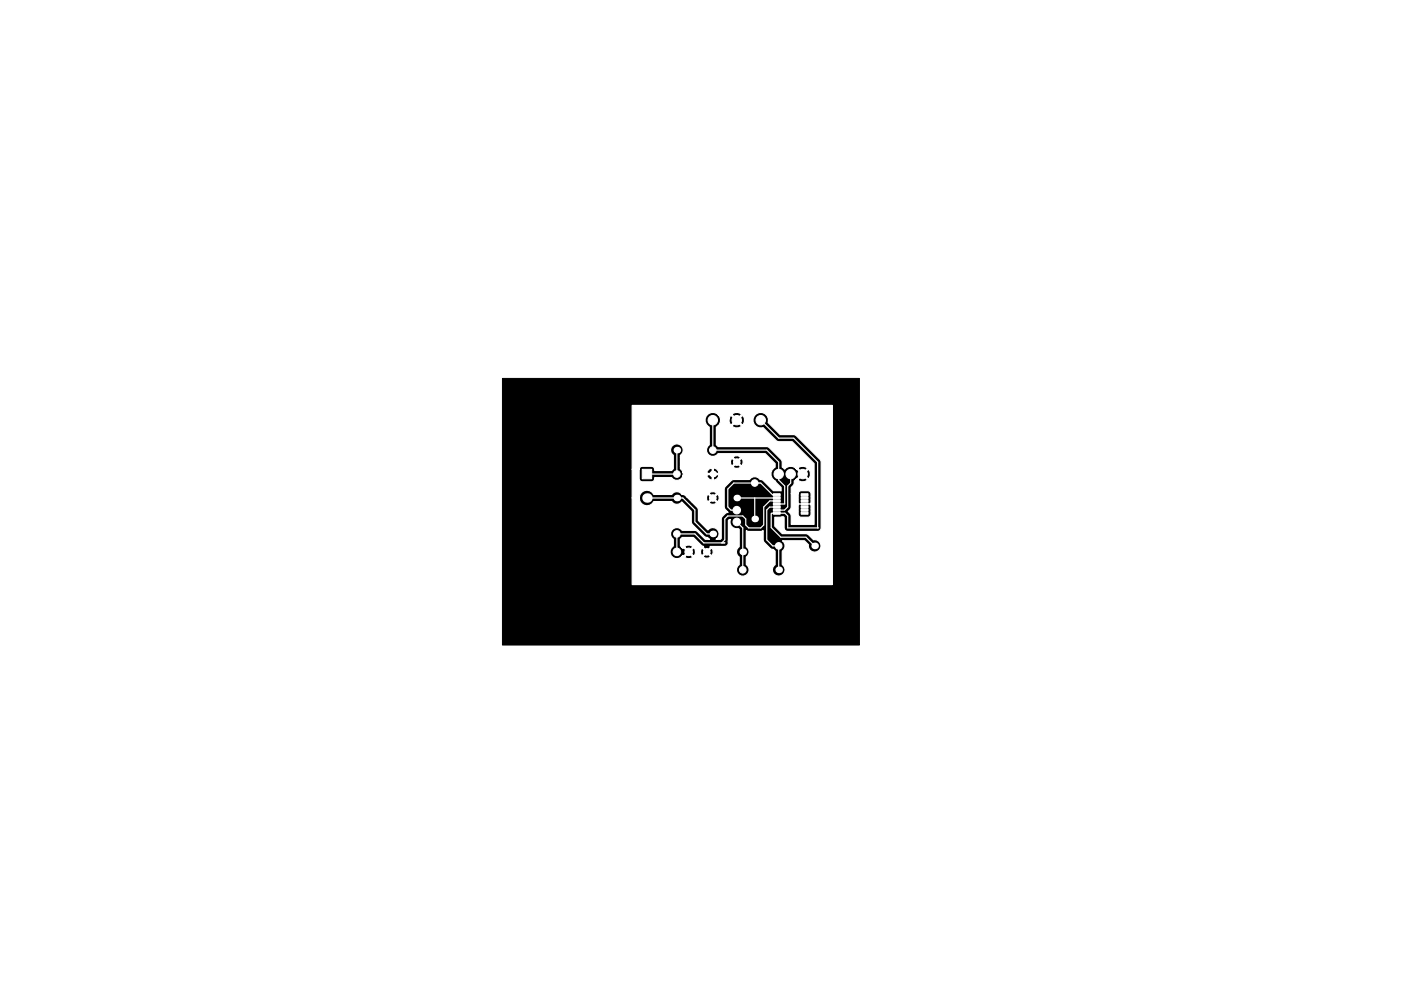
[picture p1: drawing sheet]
<svg xmlns="http://www.w3.org/2000/svg" width="297mm" height="210mm" viewBox="0 0 297 210" stroke-linecap="round" stroke-linejoin="round" font-family="sans-serif">
<path d="M106.5 80.3h75.7v56.6h-75.7z" fill="#000" stroke="#000" stroke-width=".21"/>
<g fill="#fff" stroke="#fff" stroke-width=".21">
<path d="M136.2 99.6h2v2h-2z"/>
<circle cx="143.5" cy="117.1" r=".8"/>
<circle cx="146" cy="117.1" r=".8"/>
<circle cx="156.2" cy="110.7" r=".8"/>
<circle cx="156.2" cy="108.2" r=".8"/>
</g>
<circle cx="137.2" cy="105.7" r="1" fill="#fff"/>
<circle cx="151.1" cy="95.5" r=".7" fill="#fff" stroke="#fff" stroke-width=".21"/>
<circle cx="143.5" cy="95.5" r=".7" fill="#fff"/>
<circle cx="143.5" cy="100.6" r=".7" fill="#fff" stroke="#fff" stroke-width=".21"/>
<circle cx="151.1" cy="100.6" r=".7" fill="#fff"/>
<circle cx="151.1" cy="105.7" r=".7" fill="#fff" stroke="#fff" stroke-width=".21"/>
<circle cx="151.1" cy="113.3" r=".7" fill="#fff"/>
<circle cx="143.5" cy="113.3" r=".7" fill="#fff" stroke="#fff" stroke-width=".21"/>
<circle cx="143.5" cy="105.7" r=".7" fill="#fff"/>
<circle cx="156.2" cy="98" r=".7" fill="#fff" stroke="#fff" stroke-width=".21"/>
<circle cx="156.2" cy="105.7" r=".7" fill="#fff"/>
<circle cx="160" cy="102.5" r=".7" fill="#fff" stroke="#fff" stroke-width=".21"/>
<circle cx="160" cy="110.1" r=".7" fill="#fff"/>
<circle cx="149.9" cy="117.1" r=".7" fill="#fff" stroke="#fff" stroke-width=".21"/>
<circle cx="157.5" cy="117.1" r=".7" fill="#fff"/>
<circle cx="157.5" cy="120.9" r=".7" fill="#fff" stroke="#fff" stroke-width=".21"/>
<circle cx="165.1" cy="120.9" r=".7" fill="#fff"/>
<circle cx="165.1" cy="115.8" r=".7" fill="#fff" stroke="#fff" stroke-width=".21"/>
<circle cx="172.7" cy="115.8" r=".7" fill="#fff"/>
<g fill="#fff" stroke="#fff" stroke-width=".21">
<path d="M164 104.8h1.4v.4h-1.4z"/>
<path d="M164 105.4h1.4v.5h-1.4z"/>
<path d="M164 106.1h1.4v.4h-1.4z"/>
<path d="M164 106.7h1.4v.5h-1.4z"/>
<path d="M164 107.4h1.4v.4h-1.4z"/>
<path d="M164 108h1.4v.5h-1.4z"/>
<path d="M164 108.7h1.4v.4h-1.4z"/>
<path d="M169.9 108.7h1.4v.4h-1.4z"/>
<path d="M169.9 108h1.4v.5h-1.4z"/>
<path d="M169.9 107.4h1.4v.4h-1.4z"/>
<path d="M169.9 106.7h1.4v.5h-1.4z"/>
<path d="M169.9 106.1h1.4v.4h-1.4z"/>
<path d="M169.9 105.4h1.4v.5h-1.4z"/>
<path d="M169.9 104.8h1.4v.4h-1.4z"/>
<circle cx="167.6" cy="100.6" r="1"/>
<circle cx="170.2" cy="100.6" r="1"/>
<circle cx="165.1" cy="100.6" r="1"/>
<circle cx="161.3" cy="89.1" r="1"/>
<circle cx="151.1" cy="89.1" r="1"/>
<circle cx="156.2" cy="89.1" r="1"/>
</g>
<g fill="none" stroke="#fff" stroke-width=".25">
<path d="M143.5 95.5v5.1h-6.3M151.1 89.1v6.4h11.5l2.5 2.5v3.8l1.3 1.3v3.8h-1.7M161.3 89.1l3.8 3.9h3.2l5.1 5v14M137.2 105.7h7.6l2.5 2.5v2.5l2.6 2.6h1.2M153.7 115.2h-4.5l-1.9-1.9h-3.8v3.8M156.2 110.7l1.3 1.3v8.9M160 105.7v4.4M164.7 106.3h-1.5l-1.3 1.3v3.8l-.6 .6h-2.6l-.6-.6v-1.3l-.6-.6h-3.2l-.6 .6v4.4l-.7 .7M164.7 105h-.9l-2.5-2.5h-5.7l-1.3 1.3v3.8l.7 .6h1.2M164.7 105.6l.4 .1h-8.9M164.7 107.6h-1.5l-.6 .6v6.3l1.2 1.3h1.3v5.1M167.6 100.6v1.9l-.6 .6v4.5l-.7 .6h-1.6h.4"/>
<path d="M168.9 106.9h3.2M173.4 112h.1M173.4 112h-6.4v-2.5l-.6-.6h-2.7l-.2 .1v2.9l2 2.1h5.4l1.8 1.8"/>
</g>
<path d="M134 86h42.5v38h-42.5v-18.4l1.5 .1a1.62 1.62 0 0 0 1.3 1.6 1.62 1.62 0 0 0 1.8-.9h3.8l.2 .2a1.3 1.3 0 0 0 1.9-.1l2.1 2v2.2l.2 .6 2.5 2.5 .7 .2 .4 .4h-.9l-1.9-1.8-3-.1a1.36 1.36 0 0 0-2.1-.2 1.36 1.36 0 0 0 .3 2.1l-.1 1.5a1.45 1.45 0 0 0-.3 2.1 1.45 1.45 0 0 0 2.1 .1h.7l.1 .2a1.05 1.05 0 0 0 1.5-.2l2.3-.1a1 1 0 0 0 1.5 .3v-.3l-.7-.7-.8 .7h-2.3l-.8-.7-.8 .8h-.7l.3-.3 .2 .1 .8-.8h.4l.8 .8 .3-.1 .1-.9h1.1l.2 .9h.2l.8-.7h.3l.8 .7a1 1 0 0 0 .2-1.4l-.2-.1-.8 .8h-.3l-.8-.8-.2 .1-.2 .5h-1.1l-.1-.6h-.3l-.8 .8h-.4l-.8-.8h-.2l-.3-.2h.7l.8 .8 .8-.8a.97 .97 0 0 0-1.6 0h-.7l-.2-.2v-1.5l.3-.4h2.4l1.7 1.7 .5 .2-.1 .3 .8 .7 .7-.7v-.3h3.1a.79 .79 0 0 0 .7-1.1v-4.4l.5-.2a1.43 1.43 0 0 0 .2 1.5 1.43 1.43 0 0 0 1.4 .5l.2 .1v3.7a1.28 1.28 0 0 0 0 2.2v1.6l-.4 .3a1.36 1.36 0 0 0 .4 1.9 1.36 1.36 0 0 0 1.9-.3 1.36 1.36 0 0 0-.4-1.9v-1.6l.3-.2a1.3 1.3 0 0 0-.3-2v-3.4l.5 .2h2.6l.5-.2 .1 2.2 1.4 1.6 .7 .2 .3 .3v2.9l-.2 .2a1.34 1.34 0 0 0 .1 1.9 1.34 1.34 0 0 0 1.9-.2 1.34 1.34 0 0 0-.2-1.9v-2.9l.3-.3a1.34 1.34 0 0 0-.3-1.9h4.7l.8 .9a1.34 1.34 0 0 0 1.2 1.6 1.34 1.34 0 0 0 1.5-1.4 1.34 1.34 0 0 0-1.6-1.3l-1.1-1.1-.5-.2h-5l-1.6-1.6v-1.8l1.8-.2 .1 .2v2.2a.76 .76 0 0 0 .8 .8h6.4l.5-.3 .2-.2v-14.3l-.2-.5-5.1-5.1-.5-.2h-2.9l-2.5-2.6v-.1a1.66 1.66 0 0 0-1.5-2 1.66 1.66 0 0 0-1.7 1.8 1.66 1.66 0 0 0 2.1 1.4l3 3h3.2l4.6 4.7v12.8h-4.8l-.1-2-.6-.7 .4-.4 .3-.5v-2.8h1.4v1.7l.2 .4-.2 .5v1.7a.65 .65 0 0 0 .7 .7l1.7-.1a1.17 1.17 0 0 0 .4-1.2v-1.3l-.2-.3 .2-.2v-1.5a.81 .81 0 0 0-.7-1.1l-1.7 .1-.4 .6h-1.4v-1.4l.5-.6 .1-.8 .4-.3h.4a1.16 1.16 0 0 0 2 0l-1-.9-1 .9h-.4l1.2-1.1h.4l.9 1a1.16 1.16 0 0 0 0-2l-.9 1h-.4l-1.2-1.2h.4l1 1 1-1a1.16 1.16 0 0 0-2 0h-.4l-.2-.2a1.62 1.62 0 0 0-2.2 .3l-.5-.4v-1.1l-.3-.5-2.7-2.7-10.6-.1-.4-.3v-3.8l.4-.3h2.9a1.16 1.16 0 0 0 2 0l-1-1-1 1h-2.9l.5-.8v-.6h1.8v.6l.2 .5 .3 .1 .9-1h.4l1 1 .2-.1a1.26 1.26 0 0 0-.2-1.8l-1 .9h-.4l-.9-.9-.3 .1-.2 .6h-1.8l-.5-.9h2.9l1 1 1-1a1.16 1.16 0 0 0-2 0h-2.9l-.2-.2a1.65 1.65 0 0 0-2.4 .5 1.65 1.65 0 0 0 .7 2.3v3.8l-.4 .3a1.36 1.36 0 0 0 .4 1.9 1.36 1.36 0 0 0 1.9-.3h9.9l2.1 2.1v.7l-.1 .1a1.71 1.71 0 0 0 .2 2.9l1.2 1.3v.7h-1.6l-2.2-2.2-.5-.2a1.76 1.76 0 0 0-2-.3l-.4 .3-3.6 .1-1.5 1.4-.3 .6v3.8l.1 .3 .7 .8a1.9 1.9 0 0 0-1.4 1.4v4.1l-.2 .2h-.9l.3-.2a1.34 1.34 0 0 0 0-1.9 1.34 1.34 0 0 0-2 .1l-2-2-.1-2.5-1.2-1.3h3.6v.2a.95 .95 0 0 0 1.5-.2l-.8-.8-.7 .8h-3.6l-1.1-1.1h4.1l.2 .9h.2l.8-.7h.3l.8 .7h.2a.95 .95 0 0 0-.2-1.5l-.8 .8h-.3l-.8-.8-.2 .1-.2 .5h-4.1a1.09 1.09 0 0 0-1.1-.6l-.1-.2h5.9l.7 .8 .8-.8a1 1 0 0 0-1.5-.2v.2h-5.9a1.29 1.29 0 0 0-2.1 .2h-3.8l-.3-.4a1.64 1.64 0 0 0-1.8-.4 1.64 1.64 0 0 0-1 1.5h-1.5v-6h1.5v2a.65 .65 0 0 0 .7 .6h2.2a.73 .73 0 0 0 .4-.9h3.6l.4 .4a1.35 1.35 0 0 0 2-.8h5l.5 .7 .5 .3 .2-.2v-1h.3v1a.97 .97 0 0 0 1.1-.8l-.1-.2h-2.3l-.2 .2h-5v-.7h5l.2 .3h1v-1.1h.3v1.1h1a.94 .94 0 0 0-1.3-1.1 .97 .97 0 0 0-1.2 .8h-5l-.5-.7v-.5h11.2v.2a.95 .95 0 0 0 1.5-.2l-.8-.8-.7 .8h-11.2v-1.2h10.6l.1 .9 .3 .1 .7-.8h.4l.7 .8 .3-.1a.95 .95 0 0 0-.3-1.4l-.7 .7h-.4l-.7-.7h-.3l-.1 .5h-10.6v-.7h11.2l.7 .8 .8-.8a1 1 0 0 0-1.5-.2v.2h-11.2v-.5l.2-.2a1.34 1.34 0 0 0-.1-1.9 1.34 1.34 0 0 0-1.9 .2 1.34 1.34 0 0 0 .3 1.9v2.9l-.4 .3h-3.6v-.2a.65 .65 0 0 0-.6-.7h-2l-.5 .2-.2 .5h-1.5z" fill="#fff" stroke="#fff" stroke-width=".25"/>
</svg>
